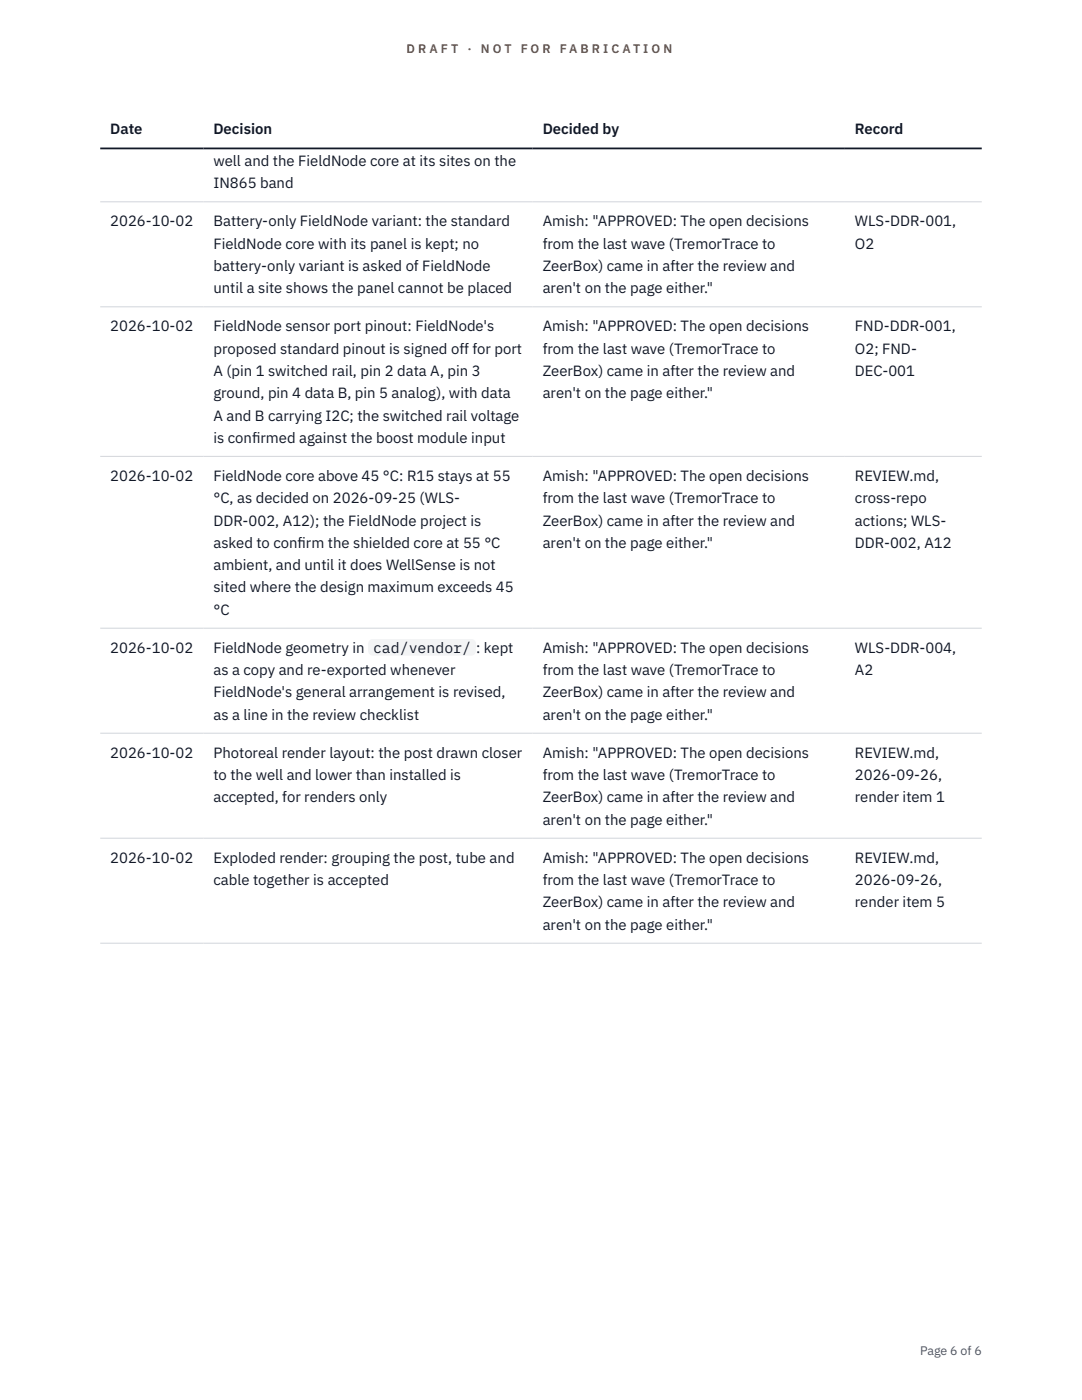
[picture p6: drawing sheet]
<svg xmlns="http://www.w3.org/2000/svg" width="216mm" height="279mm" viewBox="0 0 216 279" stroke-linecap="round" stroke-linejoin="round" font-family="sans-serif">
<defs><g id="words">
<g font-size="3" fill="#111827">
<text x="22" y="26.8">Date</text>
<text x="42.6" y="26.8">Decision</text>
<text x="108.3" y="26.8">Decided by</text>
<text x="170.6" y="26.8">Record</text>
<text x="42.6" y="33.1">well and the FieldNode core at its sites on the</text>
<text x="42.6" y="37.6">IN865 band</text>
<text x="22" y="45.2">2026-10-02</text>
<text x="42.6" y="45.2">Battery-only FieldNode variant: the standard</text>
<text x="108.3" y="45.2">Amish: &quot;APPROVED: The open decisions</text>
<text x="170.6" y="45.2">WLS-DDR-001,</text>
<text x="42.6" y="49.6">FieldNode core with its panel is kept; no</text>
<text x="108.3" y="49.6">from the last wave (TremorTrace to</text>
<text x="170.6" y="49.6">O2</text>
<text x="42.6" y="54.1">battery-only variant is asked of FieldNode</text>
<text x="42.6" y="58.5">until a site shows the panel cannot be placed</text>
<text x="108.3" y="54.1">ZeerBox) came in after the review and</text>
<text x="108.3" y="58.5">aren't on the page either.&quot;</text>
<text x="22" y="66.2">2026-10-02</text>
<text x="42.6" y="66.2">FieldNode sensor port pinout: FieldNode's</text>
<text x="42.6" y="70.6">proposed standard pinout is signed off for port</text>
<text x="108.3" y="66.2">Amish: &quot;APPROVED: The open decisions</text>
<text x="108.3" y="70.6">from the last wave (TremorTrace to</text>
<text x="170.6" y="66.2">FND-DDR-001,</text>
<text x="170.6" y="70.6">O2; FND-</text>
<text x="42.6" y="75">A (pin 1 switched rail, pin 2 data A, pin 3</text>
<text x="108.3" y="75">ZeerBox) came in after the review and</text>
<text x="170.6" y="75">DEC-001</text>
<text x="42.6" y="79.5">ground, pin 4 data B, pin 5 analog), with data</text>
<text x="42.6" y="83.9">A and B carrying I2C; the switched rail voltage</text>
<text x="108.3" y="79.5">aren't on the page either.&quot;</text>
<text x="42.6" y="88.4">is conf</text>
<text x="50.3" y="88.4">irmed against the boost module input</text>
<text x="22" y="96">2026-10-02</text>
<text x="42.6" y="96">FieldNode core above 45 °C: R15 stays at 55</text>
<text x="42.6" y="100.4">°C, as decided on 2026-09-25 (WLS-</text>
<text x="108.3" y="96">Amish: &quot;APPROVED: The open decisions</text>
<text x="108.3" y="100.4">from the last wave (TremorTrace to</text>
<text x="170.6" y="96">REVIEW.md,</text>
<text x="170.6" y="100.4">cross-repo</text>
<text x="42.6" y="104.9">DDR-002, A12); the FieldNode project is</text>
<text x="108.3" y="104.9">ZeerBox) came in after the review and</text>
<text x="170.6" y="104.9">actions; WLS-</text>
<text x="42.6" y="109.3">asked to conf</text>
<text x="42.6" y="113.8">ambient, and until it does WellSense is not</text>
<text x="59.4" y="109.3">irm the shielded core at 55 °C</text>
<text x="108.3" y="109.3">aren't on the page either.&quot;</text>
<text x="170.6" y="109.3">DDR-002, A12</text>
<text x="42.6" y="118.2">sited where the design maximum exceeds 45</text>
<text x="42.6" y="122.7">°C</text>
<text x="22" y="130.3">2026-10-02</text>
<text x="42.6" y="130.3">FieldNode geometry in</text>
<text x="74.4" y="130.3">cad/vendor/</text>
<text x="95" y="130.3">: kept</text>
<text x="108.3" y="130.3">Amish: &quot;APPROVED: The open decisions</text>
<text x="170.6" y="130.3">WLS-DDR-004,</text>
<text x="42.6" y="134.7">as a copy and re-exported whenever</text>
<text x="108.3" y="134.7">from the last wave (TremorTrace to</text>
<text x="170.6" y="134.7">A2</text>
<text x="42.6" y="139.2">FieldNode's general arrangement is revised,</text>
<text x="42.6" y="143.6">as a line in the review checklist</text>
<text x="108.3" y="139.2">ZeerBox) came in after the review and</text>
<text x="108.3" y="143.6">aren't on the page either.&quot;</text>
<text x="22" y="151.2">2026-10-02</text>
<text x="42.6" y="151.2">Photoreal render layout: the post drawn closer</text>
<text x="42.6" y="155.7">to the well and lower than installed is</text>
<text x="108.3" y="151.2">Amish: &quot;APPROVED: The open decisions</text>
<text x="108.3" y="155.7">from the last wave (TremorTrace to</text>
<text x="170.6" y="151.2">REVIEW.md,</text>
<text x="170.6" y="155.7">2026-09-26,</text>
<text x="42.6" y="160.1">accepted, for renders only</text>
<text x="108.3" y="160.1">ZeerBox) came in after the review and</text>
<text x="170.6" y="160.1">render item 1</text>
<text x="108.3" y="164.6">aren't on the page either.&quot;</text>
<text x="22" y="172.2">2026-10-02</text>
<text x="42.6" y="172.2">Exploded render: grouping the post, tube and</text>
<text x="108.3" y="172.2">Amish: &quot;APPROVED: The open decisions</text>
<text x="170.6" y="172.2">REVIEW.md,</text>
<text x="42.6" y="176.6">cable together is accepted</text>
<text x="108.3" y="176.6">from the last wave (TremorTrace to</text>
<text x="170.6" y="176.6">2026-09-26,</text>
<text x="108.3" y="181.1">ZeerBox) came in after the review and</text>
<text x="108.3" y="185.5">aren't on the page either.&quot;</text>
<text x="170.6" y="181.1">render item 5</text>
</g>
<g font-size="2.5" fill="#b45309">
<text x="81.1" y="10.5">D R A F T</text>
<text x="93.3" y="10.5">·</text>
<text x="95.9" y="10.5">N O T</text>
<text x="103.9" y="10.5">F O R</text>
<text x="111.7" y="10.5">F A B R I C A T I O N</text>
</g>
<text font-size="2.5" fill="#4b5563" x="183.6" y="270.3">Page 6 of 6</text>
</g></defs>
<path d="M20 40.3h175.9M20 61.2h175.9M20 91.1h175.9M20 125.4h175.9M20 146.3h175.9M20 167.3h175.9M20 188.2h175.9" fill="none" stroke="#d1d5db" stroke-width=".2"/>
<path d="M20 29.6h175.9" fill="none" stroke="#111827" stroke-width=".35"/>
<path d="M73.4 127.5h21.6v3.4h-21.6z" fill="#f3f4f6"/>
<use href="#words"/>
</svg>
